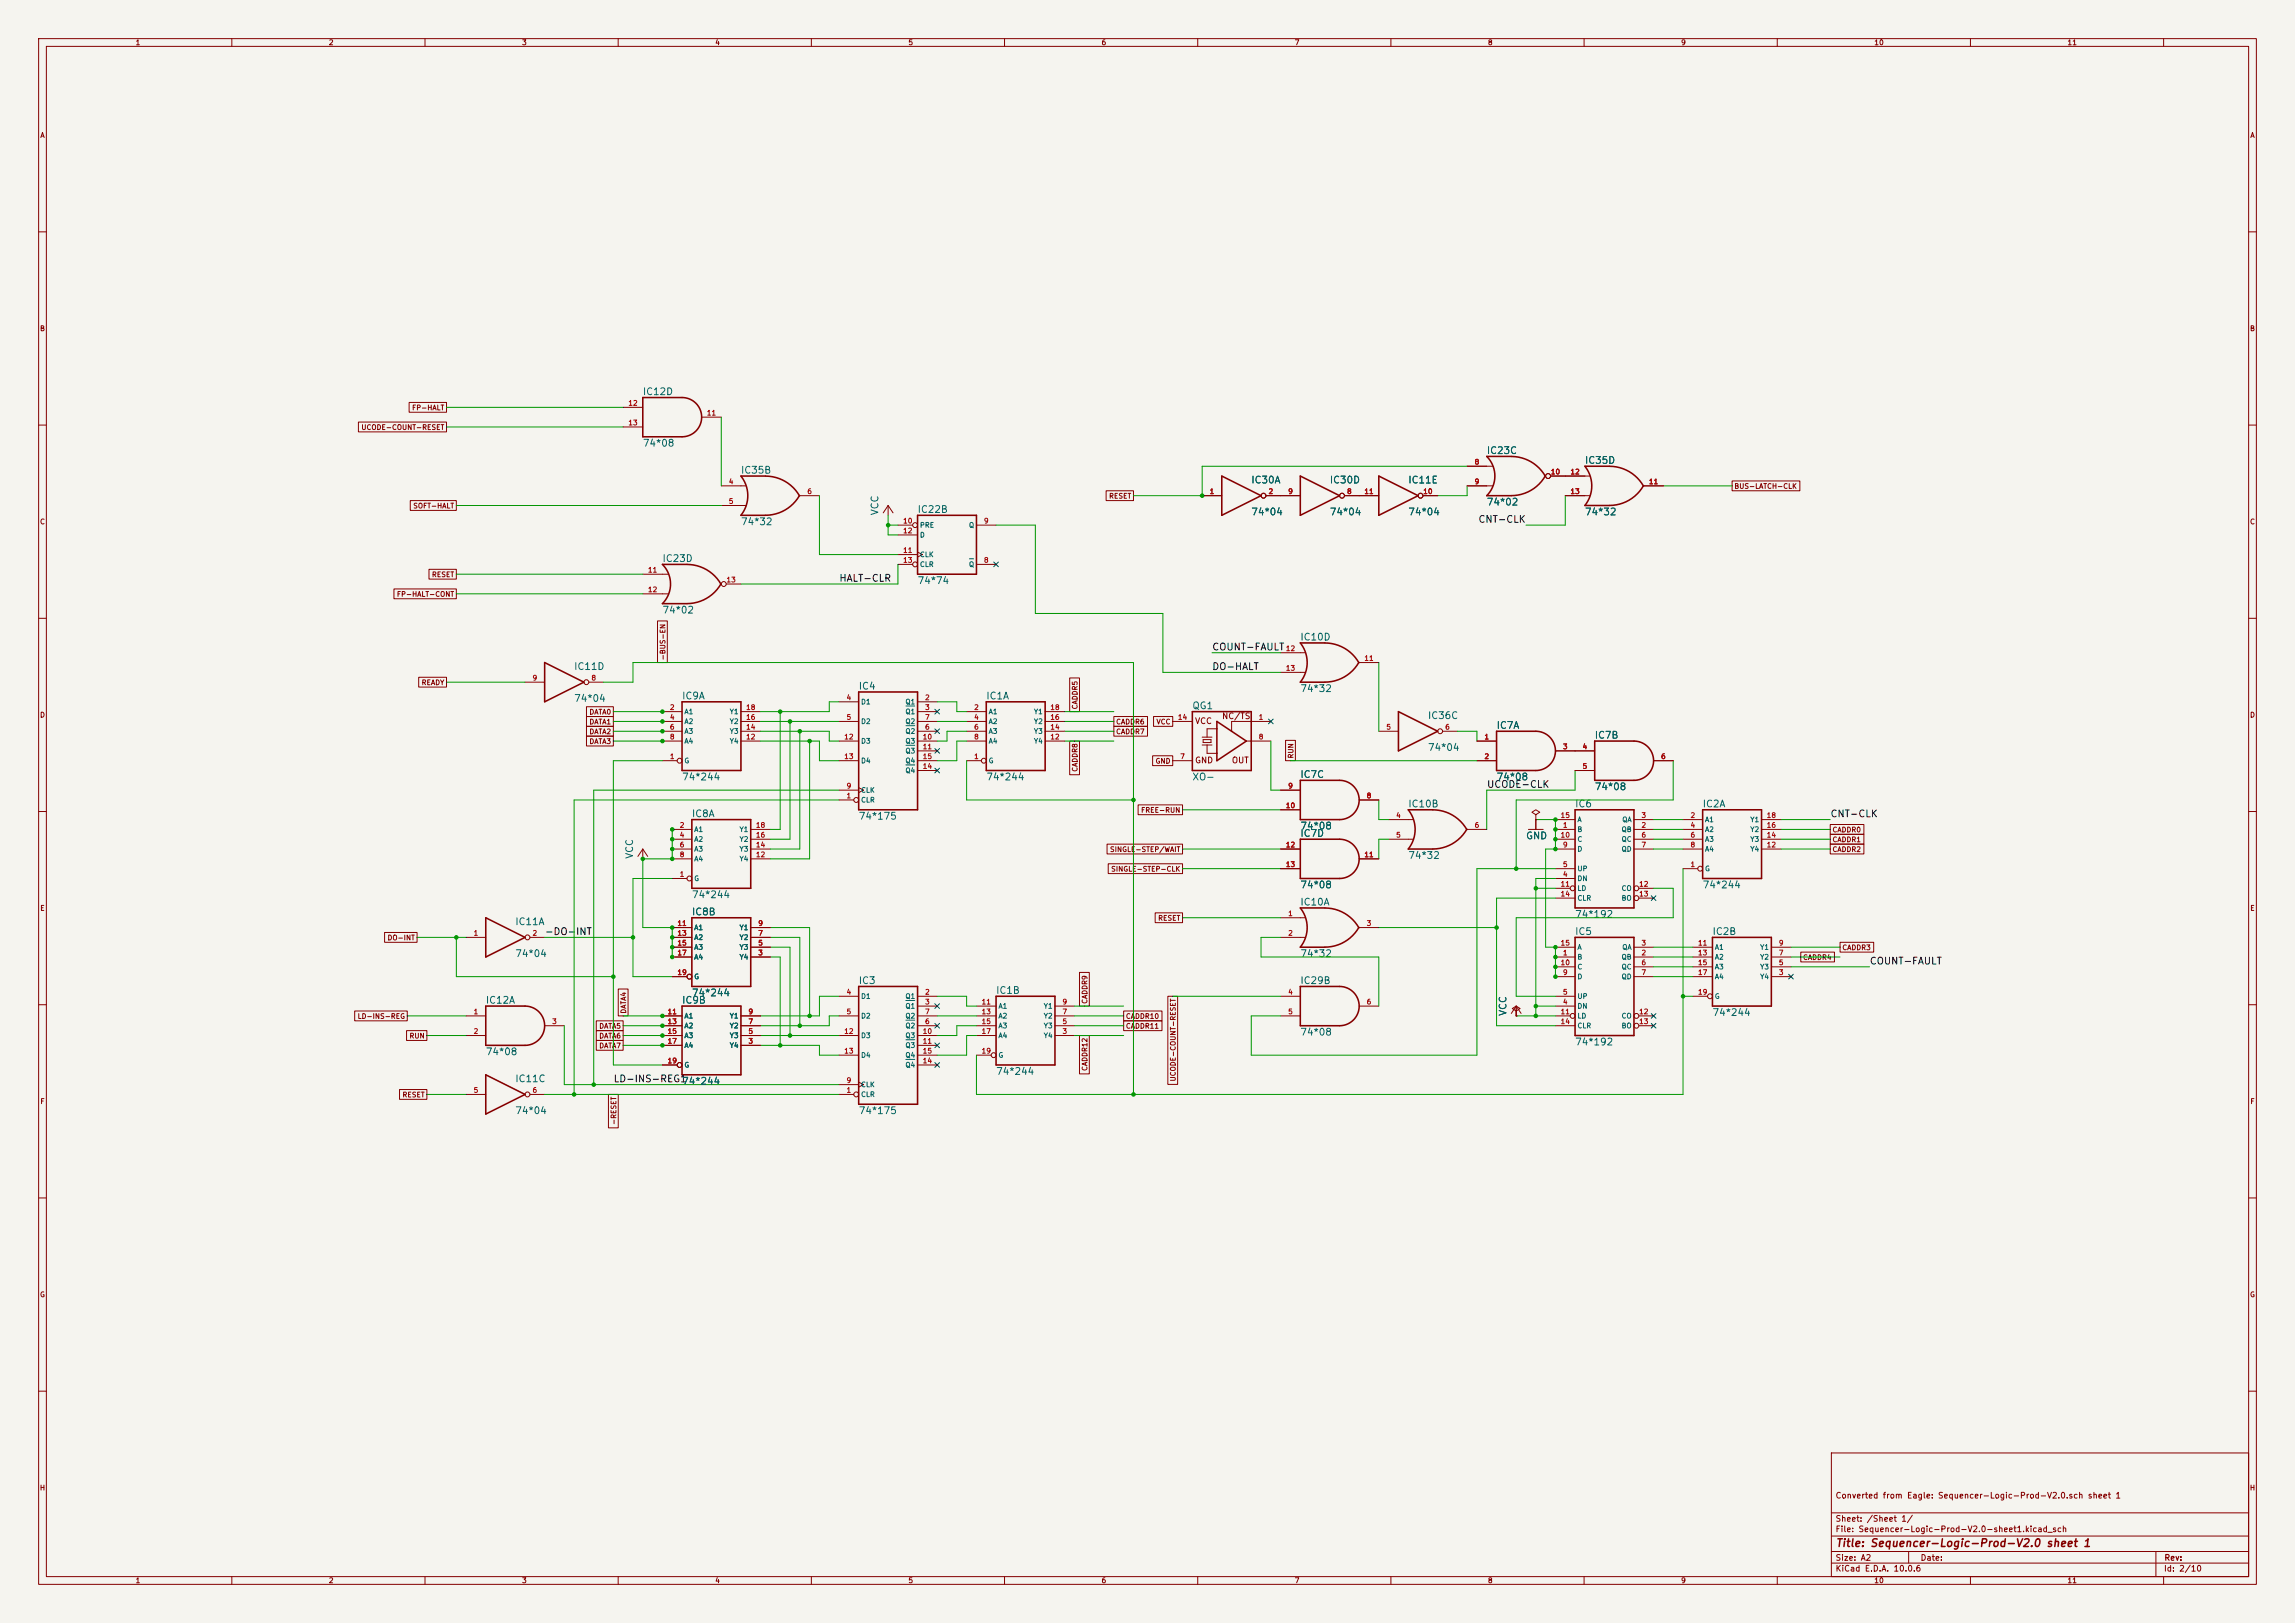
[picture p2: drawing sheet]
<svg xmlns="http://www.w3.org/2000/svg" width="594mm" height="420mm" viewBox="0 0 594 420" stroke-linecap="round" stroke-linejoin="round" font-family="sans-serif">
<defs><g id="words">
<text font-size="2" fill="#840000" x="475" y="400.8">Title: Sequencer-Logic-Prod-V2.0 sheet 1</text>
<g font-size="1.8" fill="#006464">
<text x="166.2" y="102.7">IC12D</text>
<text x="166.2" y="116">74*08</text>
<text x="384.7" y="117.9">IC23C</text>
<text x="191.6" y="123">IC35B</text>
<text x="323.7" y="125.5">IC30A</text>
<text x="344" y="125.5">IC30D</text>
<text x="364.3" y="125.5">IC11E</text>
<text x="410.1" y="120.5">IC35D</text>
<text x="384.7" y="131.2">74*02</text>
<text x="191.6" y="136.3">74*32</text>
<text x="227.8" y="133.5" transform="rotate(-90 227.8 133.5)">VCC</text>
<text x="237.3" y="133.2">IC22B</text>
<text x="323.7" y="133.8">74*04</text>
<text x="344" y="133.8">74*04</text>
<text x="364.3" y="133.8">74*04</text>
<text x="410.1" y="133.8">74*32</text>
<text x="171.3" y="145.9">IC23D</text>
<text x="237.3" y="151.6">74*74</text>
<text x="171.3" y="159.2">74*02</text>
<text x="336.4" y="166.2">IC10D</text>
<text x="148.4" y="173.8">IC11D</text>
<text x="222.1" y="178.9">IC4</text>
<text x="336.4" y="179.5">74*32</text>
<text x="148.4" y="182">74*04</text>
<text x="176.4" y="181.4">IC9A</text>
<text x="255.1" y="181.4">IC1A</text>
<text x="308.5" y="184">QG1</text>
<text x="369.4" y="186.5">IC36C</text>
<text x="387.2" y="189">IC7A</text>
<text x="412.6" y="191.6">IC7B</text>
<text x="369.4" y="194.7">74*04</text>
<text x="176.4" y="202.4">74*244</text>
<text x="255.1" y="202.4">74*244</text>
<text x="308.5" y="202.4">XO-</text>
<text x="336.4" y="201.7">IC7C</text>
<text x="387.2" y="202.4">74*08</text>
<text x="364.3" y="209.4">IC10B</text>
<text x="407.5" y="209.4">IC6</text>
<text x="412.6" y="204.9">74*08</text>
<text x="440.5" y="209.4">IC2A</text>
<text x="178.9" y="211.9">IC8A</text>
<text x="222.1" y="212.5">74*175</text>
<text x="336.4" y="215.1">74*08</text>
<text x="336.4" y="217">IC7D</text>
<text x="394.8" y="217.6">GND</text>
<text x="164.3" y="222.4" transform="rotate(-90 164.3 222.4)">VCC</text>
<text x="364.3" y="222.7">74*32</text>
<text x="178.9" y="232.8">74*244</text>
<text x="336.4" y="230.3">74*08</text>
<text x="440.5" y="230.3">74*244</text>
<text x="133.2" y="239.8">IC11A</text>
<text x="178.9" y="237.3">IC8B</text>
<text x="336.4" y="234.8">IC10A</text>
<text x="407.5" y="237.9">74*192</text>
<text x="407.5" y="242.4">IC5</text>
<text x="443.1" y="242.4">IC2B</text>
<text x="133.2" y="248.1">74*04</text>
<text x="336.4" y="248.1">74*32</text>
<text x="222.1" y="255.1">IC3</text>
<text x="257.7" y="257.6">IC1B</text>
<text x="336.4" y="255.1">IC29B</text>
<text x="125.6" y="260.2">IC12A</text>
<text x="176.4" y="260.2">IC9B</text>
<text x="178.9" y="258.2">74*244</text>
<text x="390.3" y="263" transform="rotate(-90 390.3 263)">VCC</text>
<text x="443.1" y="263.3">74*244</text>
<text x="336.4" y="268.4">74*08</text>
<text x="125.6" y="273.5">74*08</text>
<text x="407.5" y="270.9">74*192</text>
<text x="133.2" y="280.5">IC11C</text>
<text x="176.4" y="281.1">74*244</text>
<text x="257.7" y="278.6">74*244</text>
<text x="133.2" y="288.7">74*04</text>
<text x="222.1" y="288.7">74*175</text>
</g>
<g font-size="1.8" fill="#0f0f0f">
<text x="382.5" y="135.7">CNT-CLK</text>
<text x="217.1" y="151">HALT-CLR</text>
<text x="313.6" y="173.8">DO-HALT</text>
<text x="313.6" y="168.7">COUNT-FAULT</text>
<text x="384.7" y="204.3">UCODE-CLK</text>
<text x="473.6" y="211.9">CNT-CLK</text>
<text x="140.9" y="242.4">-DO-INT</text>
<text x="483.8" y="250">COUNT-FAULT</text>
<text x="158.7" y="280.5">LD-INS-REG1</text>
</g>
<g font-size="1.5" fill="#840000">
<text x="309.2" y="187.7">VCC</text>
<text x="316.2" y="186.5">NC/TS</text>
<text x="309.2" y="197.9">GND</text>
<text x="318.7" y="197.9">OUT</text>
<text x="475" y="388.1">Converted from Eagle: Sequencer-Logic-Prod-V2.0.sch sheet 1</text>
<text x="475" y="394.1">Sheet: /Sheet 1/</text>
<text x="475" y="396.8">File: Sequencer-Logic-Prod-V2.0-sheet1.kicad_sch</text>
<text x="475" y="407">KiCad E.D.A. 10.0.6</text>
<text x="475" y="404.2">Size: A2</text>
<text x="497" y="404.2">Date:</text>
<text x="560" y="407">Id: 2/10</text>
<text x="560.1" y="404.2">Rev:</text>
</g>
<g font-size="1.3" fill="#840000">
<text x="35" y="12">1</text>
<text x="85" y="12">2</text>
<text x="135" y="12">3</text>
<text x="185" y="12">4</text>
<text x="235" y="12">5</text>
<text x="285" y="12">6</text>
<text x="335" y="12">7</text>
<text x="385" y="12">8</text>
<text x="435" y="12">9</text>
<text x="485" y="12">10</text>
<text x="535" y="12">11</text>
<text x="10.3" y="36">A</text>
<text x="582.3" y="36">A</text>
<text x="10.2" y="86">B</text>
<text x="582.2" y="86">B</text>
<text x="106.5" y="106.5">FP-HALT</text>
<text x="93.4" y="111.5">UCODE-COUNT-RESET</text>
<text x="106.8" y="131.9">SOFT-HALT</text>
<text x="286.9" y="129.3">RESET</text>
<text x="448.8" y="126.8">BUS-LATCH-CLK</text>
<text x="10.2" y="136">C</text>
<text x="582.2" y="136">C</text>
<text x="111.7" y="149.6">RESET</text>
<text x="102.6" y="154.7">FP-HALT-CONT</text>
<text x="172.5" y="171" transform="rotate(-90 172.5 171)">-BUS-EN</text>
<text x="109" y="177.6">READY</text>
<text x="10.2" y="186">D</text>
<text x="152.4" y="185.2">DATA0</text>
<text x="279.2" y="183.7" transform="rotate(-90 279.2 183.7)">CADDR5</text>
<text x="582.2" y="186">D</text>
<text x="152.4" y="187.7">DATA1</text>
<text x="152.4" y="190.3">DATA2</text>
<text x="288.7" y="187.7">CADDR6</text>
<text x="288.7" y="190.3">CADDR7</text>
<text x="299.2" y="187.7">VCC</text>
<text x="152.4" y="192.8">DATA3</text>
<text x="299" y="197.9">GND</text>
<text x="335.1" y="196.4" transform="rotate(-90 335.1 196.4)">RUN</text>
<text x="279.2" y="199.9" transform="rotate(-90 279.2 199.9)">CADDR8</text>
<text x="295.2" y="210.6">FREE-RUN</text>
<text x="474.2" y="215.7">CADDR0</text>
<text x="287.2" y="220.8">SINGLE-STEP/WAIT</text>
<text x="474.2" y="220.8">CADDR2</text>
<text x="474.2" y="218.2">CADDR1</text>
<text x="287.5" y="225.8">SINGLE-STEP-CLK</text>
<text x="10.3" y="236">E</text>
<text x="299.6" y="238.5">RESET</text>
<text x="582.3" y="236">E</text>
<text x="100.2" y="243.6">DO-INT</text>
<text x="466.5" y="248.7">CADDR4</text>
<text x="476.7" y="246.2">CADDR3</text>
<text x="92.4" y="263.9">LD-INS-REG</text>
<text x="162.3" y="262.4" transform="rotate(-90 162.3 262.4)">DATA4</text>
<text x="281.7" y="259.9" transform="rotate(-90 281.7 259.9)">CADDR9</text>
<text x="291.3" y="263.9">CADDR10</text>
<text x="105.9" y="269">RUN</text>
<text x="155" y="266.5">DATA5</text>
<text x="155" y="269">DATA6</text>
<text x="291.3" y="266.5">CADDR11</text>
<text x="155" y="271.6">DATA7</text>
<text x="281.7" y="277.3" transform="rotate(-90 281.7 277.3)">CADDR12</text>
<text x="304.6" y="280" transform="rotate(-90 304.6 280)">UCODE-COUNT-RESET</text>
<text x="10.3" y="286">F</text>
<text x="104" y="284.3">RESET</text>
<text x="582.3" y="286">F</text>
<text x="159.8" y="291.2" transform="rotate(-90 159.8 291.2)">-RESET</text>
<text x="10.2" y="336">G</text>
<text x="582.2" y="336">G</text>
<text x="10.2" y="386">H</text>
<text x="582.2" y="386">H</text>
<text x="35" y="410">1</text>
<text x="85" y="410">2</text>
<text x="135" y="410">3</text>
<text x="185" y="410">4</text>
<text x="235" y="410">5</text>
<text x="285" y="410">6</text>
<text x="335" y="410">7</text>
<text x="385" y="410">8</text>
<text x="435" y="410">9</text>
<text x="485" y="410">10</text>
<text x="535" y="410">11</text>
</g>
<g font-size="1.3" fill="#a90000">
<text x="162.5" y="105.3">12</text>
<text x="182.8" y="107.8">11</text>
<text x="162.5" y="110.4">13</text>
<text x="188.5" y="125.6">4</text>
<text x="381.5" y="120.5">8</text>
<text x="381.5" y="125.6">9</text>
<text x="401.3" y="123.1">10</text>
<text x="406.3" y="123.1">12</text>
<text x="426.7" y="125.6">11</text>
<text x="188.5" y="130.7">5</text>
<text x="208.8" y="128.1">6</text>
<text x="313" y="128.1">1</text>
<text x="328.2" y="128.1">2</text>
<text x="333.3" y="128.1">9</text>
<text x="348.5" y="128.1">8</text>
<text x="353" y="128.1">11</text>
<text x="368.2" y="128.1">10</text>
<text x="406.3" y="128.1">13</text>
<text x="233.6" y="135.8">10</text>
<text x="254.5" y="135.8">9</text>
<text x="233.6" y="143.4">11</text>
<text x="233.6" y="138.3">12</text>
<text x="167.6" y="148.5">11</text>
<text x="233.6" y="145.9">13</text>
<text x="254.5" y="145.9">8</text>
<text x="167.6" y="153.5">12</text>
<text x="187.9" y="151">13</text>
<text x="332.7" y="168.8">12</text>
<text x="332.7" y="173.9">13</text>
<text x="353" y="171.3">11</text>
<text x="137.7" y="176.4">9</text>
<text x="152.9" y="176.4">8</text>
<text x="173.3" y="184">2</text>
<text x="193" y="184">18</text>
<text x="219" y="181.5">4</text>
<text x="239.3" y="181.5">2</text>
<text x="239.3" y="184">3</text>
<text x="252" y="184">2</text>
<text x="271.7" y="184">18</text>
<text x="173.3" y="186.6">4</text>
<text x="173.3" y="189.1">6</text>
<text x="173.3" y="191.6">8</text>
<text x="193" y="191.6">12</text>
<text x="193" y="189.1">14</text>
<text x="193" y="186.6">16</text>
<text x="218.4" y="191.6">12</text>
<text x="219" y="186.6">5</text>
<text x="238.7" y="191.6">10</text>
<text x="239.3" y="189.1">6</text>
<text x="239.3" y="186.6">7</text>
<text x="252" y="186.6">4</text>
<text x="252" y="189.1">6</text>
<text x="252" y="191.6">8</text>
<text x="271.7" y="191.6">12</text>
<text x="271.7" y="189.1">14</text>
<text x="271.7" y="186.6">16</text>
<text x="304.7" y="186.6">14</text>
<text x="325.7" y="186.6">1</text>
<text x="325.7" y="191.6">8</text>
<text x="358.7" y="189.1">5</text>
<text x="373.9" y="189.1">6</text>
<text x="384.1" y="191.6">1</text>
<text x="173.3" y="196.7">1</text>
<text x="218.4" y="196.7">13</text>
<text x="238.7" y="194.2">11</text>
<text x="238.7" y="196.7">15</text>
<text x="252" y="196.7">1</text>
<text x="305.3" y="196.7">7</text>
<text x="384.1" y="196.7">2</text>
<text x="404.4" y="194.2">3</text>
<text x="409.5" y="194.2">4</text>
<text x="429.8" y="196.7">6</text>
<text x="238.7" y="199.3">14</text>
<text x="409.5" y="199.3">5</text>
<text x="219" y="206.9">1</text>
<text x="219" y="204.3">9</text>
<text x="332.7" y="209.4">10</text>
<text x="333.3" y="204.3">9</text>
<text x="353.6" y="206.9">8</text>
<text x="175.8" y="214.5">2</text>
<text x="195.5" y="214.5">18</text>
<text x="361.2" y="212">4</text>
<text x="381.5" y="214.5">6</text>
<text x="403.8" y="212">15</text>
<text x="404.4" y="214.5">1</text>
<text x="424.7" y="214.5">2</text>
<text x="424.7" y="212">3</text>
<text x="437.4" y="212">2</text>
<text x="437.4" y="214.5">4</text>
<text x="457.1" y="214.5">16</text>
<text x="457.1" y="212">18</text>
<text x="175.8" y="217">4</text>
<text x="175.8" y="219.6">6</text>
<text x="195.5" y="219.6">14</text>
<text x="195.5" y="217">16</text>
<text x="332.7" y="219.6">12</text>
<text x="361.2" y="217">5</text>
<text x="403.8" y="217">10</text>
<text x="404.4" y="219.6">9</text>
<text x="424.7" y="217">6</text>
<text x="424.7" y="219.6">7</text>
<text x="437.4" y="217">6</text>
<text x="437.4" y="219.6">8</text>
<text x="457.1" y="219.6">12</text>
<text x="457.1" y="217">14</text>
<text x="175.8" y="227.2">1</text>
<text x="175.8" y="222.1">8</text>
<text x="195.5" y="222.1">12</text>
<text x="332.7" y="224.7">13</text>
<text x="353" y="222.1">11</text>
<text x="404.4" y="227.2">4</text>
<text x="404.4" y="224.7">5</text>
<text x="437.4" y="224.7">1</text>
<text x="403.8" y="229.7">11</text>
<text x="403.8" y="232.3">14</text>
<text x="424.1" y="229.7">12</text>
<text x="424.1" y="232.3">13</text>
<text x="175.2" y="239.9">11</text>
<text x="196.1" y="239.9">9</text>
<text x="333.3" y="237.4">1</text>
<text x="353.6" y="239.9">3</text>
<text x="122.5" y="242.4">1</text>
<text x="137.7" y="242.4">2</text>
<text x="175.2" y="242.4">13</text>
<text x="175.2" y="245">15</text>
<text x="196.1" y="245">5</text>
<text x="196.1" y="242.4">7</text>
<text x="333.3" y="242.4">2</text>
<text x="403.8" y="245">15</text>
<text x="424.7" y="245">3</text>
<text x="439.4" y="245">11</text>
<text x="460.3" y="245">9</text>
<text x="175.2" y="247.5">17</text>
<text x="196.1" y="247.5">3</text>
<text x="403.8" y="250.1">10</text>
<text x="404.4" y="247.5">1</text>
<text x="424.7" y="247.5">2</text>
<text x="424.7" y="250.1">6</text>
<text x="439.4" y="247.5">13</text>
<text x="439.4" y="250.1">15</text>
<text x="460.3" y="250.1">5</text>
<text x="460.3" y="247.5">7</text>
<text x="175.2" y="252.6">19</text>
<text x="219" y="257.7">4</text>
<text x="239.3" y="257.7">2</text>
<text x="333.3" y="257.7">4</text>
<text x="404.4" y="257.7">5</text>
<text x="404.4" y="252.6">9</text>
<text x="424.7" y="252.6">7</text>
<text x="439.4" y="252.6">17</text>
<text x="439.4" y="257.7">19</text>
<text x="460.3" y="252.6">3</text>
<text x="122.5" y="262.8">1</text>
<text x="172.7" y="262.8">11</text>
<text x="193.6" y="262.8">9</text>
<text x="219" y="262.8">5</text>
<text x="239.3" y="260.2">3</text>
<text x="239.3" y="262.8">7</text>
<text x="253.9" y="260.2">11</text>
<text x="253.9" y="262.8">13</text>
<text x="274.9" y="262.8">7</text>
<text x="274.9" y="260.2">9</text>
<text x="333.3" y="262.8">5</text>
<text x="353.6" y="260.2">6</text>
<text x="403.8" y="262.8">11</text>
<text x="404.4" y="260.2">4</text>
<text x="424.1" y="262.8">12</text>
<text x="122.5" y="267.8">2</text>
<text x="142.8" y="265.3">3</text>
<text x="172.7" y="265.3">13</text>
<text x="172.7" y="267.8">15</text>
<text x="193.6" y="267.8">5</text>
<text x="193.6" y="265.3">7</text>
<text x="218.4" y="267.8">12</text>
<text x="238.7" y="267.8">10</text>
<text x="239.3" y="265.3">6</text>
<text x="253.9" y="265.3">15</text>
<text x="253.9" y="267.8">17</text>
<text x="274.9" y="267.8">3</text>
<text x="274.9" y="265.3">5</text>
<text x="403.8" y="265.3">14</text>
<text x="424.1" y="265.3">13</text>
<text x="172.7" y="270.4">17</text>
<text x="172.7" y="275.5">19</text>
<text x="193.6" y="270.4">3</text>
<text x="218.4" y="272.9">13</text>
<text x="238.7" y="270.4">11</text>
<text x="238.7" y="275.5">14</text>
<text x="238.7" y="272.9">15</text>
<text x="253.9" y="272.9">19</text>
<text x="219" y="280.5">9</text>
<text x="122.5" y="283.1">5</text>
<text x="137.7" y="283.1">6</text>
<text x="219" y="283.1">1</text>
</g>
<g font-size="1.3" fill="#006464">
<text x="238" y="136.9">PRE</text>
<text x="250.7" y="136.9">Q</text>
<text x="238" y="139.4">D</text>
<text x="238" y="144.5">CLK</text>
<text x="238" y="147">CLR</text>
<text x="250.7" y="147">Q</text>
<text x="177" y="185.1">A1</text>
<text x="188.7" y="185.1">Y1</text>
<text x="222.7" y="182.6">D1</text>
<text x="234.2" y="182.6">Q1</text>
<text x="234.2" y="185.1">Q1</text>
<text x="255.8" y="185.1">A1</text>
<text x="267.5" y="185.1">Y1</text>
<text x="177" y="187.7">A2</text>
<text x="177" y="190.2">A3</text>
<text x="188.7" y="190.2">Y3</text>
<text x="188.7" y="187.7">Y2</text>
<text x="222.7" y="187.7">D2</text>
<text x="234.2" y="190.2">Q2</text>
<text x="234.2" y="187.7">Q2</text>
<text x="255.8" y="187.7">A2</text>
<text x="255.8" y="190.2">A3</text>
<text x="267.5" y="190.2">Y3</text>
<text x="267.5" y="187.7">Y2</text>
<text x="177" y="197.8">G</text>
<text x="177" y="192.7">A4</text>
<text x="188.7" y="192.7">Y4</text>
<text x="222.7" y="192.7">D3</text>
<text x="222.7" y="197.8">D4</text>
<text x="234.2" y="192.7">Q3</text>
<text x="234.2" y="195.3">Q3</text>
<text x="234.2" y="197.8">Q4</text>
<text x="255.8" y="197.8">G</text>
<text x="255.8" y="192.7">A4</text>
<text x="267.5" y="192.7">Y4</text>
<text x="234.2" y="200.4">Q4</text>
<text x="222.7" y="208">CLR</text>
<text x="222.7" y="205.4">CLK</text>
<text x="179.6" y="215.6">A1</text>
<text x="191.3" y="215.6">Y1</text>
<text x="408.2" y="215.6">B</text>
<text x="408.2" y="213.1">A</text>
<text x="419.6" y="215.6">QB</text>
<text x="419.8" y="213.1">QA</text>
<text x="441.2" y="213.1">A1</text>
<text x="441.2" y="215.6">A2</text>
<text x="452.9" y="215.6">Y2</text>
<text x="452.9" y="213.1">Y1</text>
<text x="179.6" y="218.1">A2</text>
<text x="179.6" y="220.7">A3</text>
<text x="191.3" y="220.7">Y3</text>
<text x="191.3" y="218.1">Y2</text>
<text x="408.2" y="220.7">D</text>
<text x="408.2" y="218.1">C</text>
<text x="419.6" y="218.1">QC</text>
<text x="419.6" y="220.7">QD</text>
<text x="441.2" y="218.1">A3</text>
<text x="441.2" y="220.7">A4</text>
<text x="452.9" y="220.7">Y4</text>
<text x="452.9" y="218.1">Y3</text>
<text x="179.6" y="223.2">A4</text>
<text x="191.3" y="223.2">Y4</text>
<text x="408.2" y="225.8">UP</text>
<text x="441.2" y="225.8">G</text>
<text x="179.6" y="228.3">G</text>
<text x="408.2" y="228.3">DN</text>
<text x="408.2" y="230.8">LD</text>
<text x="408.2" y="233.4">CLR</text>
<text x="419.6" y="230.8">CO</text>
<text x="419.6" y="233.4">BO</text>
<text x="179.6" y="241">A1</text>
<text x="179.6" y="243.5">A2</text>
<text x="191.3" y="243.5">Y2</text>
<text x="191.3" y="241">Y1</text>
<text x="179.6" y="246.1">A3</text>
<text x="179.6" y="248.6">A4</text>
<text x="191.3" y="248.6">Y4</text>
<text x="191.3" y="246.1">Y3</text>
<text x="408.2" y="248.6">B</text>
<text x="408.2" y="251.2">C</text>
<text x="408.2" y="246.1">A</text>
<text x="419.6" y="248.6">QB</text>
<text x="419.6" y="251.2">QC</text>
<text x="419.8" y="246.1">QA</text>
<text x="443.7" y="246.1">A1</text>
<text x="443.7" y="248.6">A2</text>
<text x="443.7" y="251.2">A3</text>
<text x="455.4" y="251.2">Y3</text>
<text x="455.4" y="248.6">Y2</text>
<text x="455.4" y="246.1">Y1</text>
<text x="179.6" y="253.7">G</text>
<text x="408.2" y="253.7">D</text>
<text x="419.6" y="253.7">QD</text>
<text x="443.7" y="253.7">A4</text>
<text x="455.4" y="253.7">Y4</text>
<text x="177" y="263.9">A1</text>
<text x="188.7" y="263.9">Y1</text>
<text x="222.7" y="258.8">D1</text>
<text x="222.7" y="263.9">D2</text>
<text x="234.2" y="258.8">Q1</text>
<text x="234.2" y="261.3">Q1</text>
<text x="234.2" y="263.9">Q2</text>
<text x="258.3" y="261.3">A1</text>
<text x="258.3" y="263.9">A2</text>
<text x="270" y="263.9">Y2</text>
<text x="270" y="261.3">Y1</text>
<text x="408.2" y="261.3">DN</text>
<text x="408.2" y="258.8">UP</text>
<text x="408.2" y="263.9">LD</text>
<text x="419.6" y="263.9">CO</text>
<text x="443.7" y="258.8">G</text>
<text x="177" y="266.4">A2</text>
<text x="177" y="268.9">A3</text>
<text x="188.7" y="268.9">Y3</text>
<text x="188.7" y="266.4">Y2</text>
<text x="222.7" y="268.9">D3</text>
<text x="234.2" y="266.4">Q2</text>
<text x="234.2" y="268.9">Q3</text>
<text x="258.3" y="266.4">A3</text>
<text x="258.3" y="268.9">A4</text>
<text x="270" y="268.9">Y4</text>
<text x="270" y="266.4">Y3</text>
<text x="408.2" y="266.4">CLR</text>
<text x="419.6" y="266.4">BO</text>
<text x="177" y="271.5">A4</text>
<text x="188.7" y="271.5">Y4</text>
<text x="222.7" y="274">D4</text>
<text x="234.2" y="271.5">Q3</text>
<text x="234.2" y="274">Q4</text>
<text x="258.3" y="274">G</text>
<text x="177" y="276.6">G</text>
<text x="222.7" y="281.6">CLK</text>
<text x="234.2" y="276.6">Q4</text>
<text x="222.7" y="284.2">CLR</text>
</g>
</g></defs>
<path d="M0 0h594v420h-594z" fill="#f5f4ef" stroke="#f5f4ef" stroke-width=".26"/>
<g fill="none" stroke="#840000" stroke-width=".26">
<path d="M10 10h574v400h-574zM12 12h570v396h-570zM60 10v2M110 10v2M160 10v2M210 10v2M260 10v2M310 10v2M360 10v2M410 10v2M460 10v2M510 10v2"/>
<path d="M560 10v2M10 60h2M582 60h2M10 110h2M92.8 109.2h22.8v2.6h-22.8zM105.9 104.1h9.7v2.6h-9.7zM161.3 105.4h5.1M161.3 110.5h5.1M181.6 108h5.1M582 110h2M106.2 129.5h11.9v2.6h-11.9zM186.7 125.7h6.3"/>
<path d="M186.7 130.8h6.3M207 128.3h5.1M229.9 130.8l-1.3 1.9M229.9 130.8l1.2 1.9M229.9 130.8v2.6M232.4 135.9h3.8M232.4 138.4h5.1M252.7 135.9h5.1M286.3 127h7.1v2.5h-7.1zM311.1 128.3h5.1M327.7 128.3h8.8M348 128.3h8.9"/>
<path d="M368.3 128.3h3.8M379.7 125.7h6.6M379.7 120.7h6.6M401.3 123.2h10.2M405.1 128.3h6.4M425.4 125.7h5.1M448.3 124.5h17.6v2.5h-17.6zM102 152.4h16.1v2.5h-16.1zM111 147.3h7.1v2.6h-7.1zM166.4 148.6h6.6M166.4 153.7h6.6M188 151.1h3.8"/>
<path d="M232.4 146.1h3.8M232.4 143.5h5.1M237.5 142.9l1.3 .6-1.3 .6M252.7 146.1h5.1M10 160h2M108.4 175.3h7.2v2.5h-7.2zM135.9 176.5h5.1M152.4 176.5h3.8M170.2 160.7h2.5v10.8h-2.5zM276.9 175.4h2.5v8.8h-2.5zM331.5 168.9h6.3M331.5 174h6.3"/>
<path d="M351.8 171.5h5.1M582 160h2M151.8 182.9h6.9v2.5h-6.9zM151.8 185.4h6.9v2.6h-6.9zM151.8 188h6.9v2.5h-6.9zM151.8 190.5h6.9v2.5h-6.9zM171.4 189.2h5.1M171.4 196.9h3.9M171.4 184.2h5.1M171.4 186.7h5.1M171.4 191.8h5.1M191.8 189.2h5"/>
<path d="M191.8 184.2h5M191.8 186.7h5M191.8 191.8h5M217.2 196.9h5M217.2 186.7h5M217.2 191.8h5M217.2 181.6h5M237.5 189.2h5.1M237.5 196.9h5.1M237.5 184.2h5.1M237.5 186.7h5.1M237.5 191.8h5.1"/>
<path d="M237.5 181.6h5.1M237.5 194.3h5.1M237.5 199.4h5.1M250.2 189.2h5.1M250.2 196.9h3.8M250.2 184.2h5.1M250.2 186.7h5.1M250.2 191.8h5.1M270.5 189.2h5.1M270.5 184.2h5.1M270.5 186.7h5.1M270.5 191.8h5.1"/>
<path d="M276.9 191.8h2.5v8.7h-2.5zM288.3 185.4h8.7v2.6h-8.7zM288.3 188h8.7v2.5h-8.7zM298.3 195.6h5.2v2.5h-5.2zM298.6 185.4h4.9v2.6h-4.9zM303.5 196.9h5.1M303.5 186.7h5.1M311.1 190.8h2.6M311.1 192.8h2.6M311.4 191.4h2v.8h-2zM312.4 192.8v2.1h2.6M315 188.6h-2.6v2.2"/>
<path d="M322.6 191.8h6.3M328.9 186.7h-10.1v2.5M332.7 191.6h2.6v5.3h-2.6zM356.9 189.2h5M373.4 189.2h3.8M382.3 196.9h5M382.3 191.8h5M402.6 194.3h10.1M407.7 199.4h5M428 196.9h5.1M10 210h2M166.4 219.7l-1.3 1.9"/>
<path d="M166.4 219.7l1.2 1.9M166.4 219.7v2.6M174 214.6h5.1M174 217.2h5.1M174 219.7h5.1M194.3 214.6h5.1M194.3 217.2h5.1M194.3 219.7h5.1M217.2 207h3.8M217.2 204.5h5M222.2 203.8l1.3 .7-1.3 .6M286.5 218.4h19.6v2.6h-19.6z"/>
<path d="M294.6 208.3h11.5v2.5h-11.5zM331.5 219.7h5M331.5 204.5h5M331.5 209.6h5M351.8 207h5.1M359.4 217.2h6.4M359.4 212.1h6.4M379.7 214.6h5.1M395.6 214.6h3.8M397.5 210.8l1-.6-1-.6-1 .6 1 .6v1.3M397.5 212.1h.1M397.5 212.1v2.5"/>
<path d="M402.6 214.6h5.1M402.6 217.2h5.1M402.6 219.7h5.1M402.6 212.1h5.1M422.9 214.6h5.1M422.9 217.2h5.1M422.9 219.7h5.1M422.9 212.1h5.1M435.6 214.6h5.1M435.6 217.2h5.1M435.6 219.7h5.1M435.6 212.1h5.1"/>
<path d="M455.9 214.6h5.1M455.9 217.2h5.1M455.9 219.7h5.1M455.9 212.1h5.1M473.7 218.4h8.7v2.6h-8.7zM473.7 215.9h8.7v2.5h-8.7zM473.7 213.4h8.7v2.5h-8.7zM582 210h2M174 227.3h3.8M174 222.3h5.1M194.3 222.3h5.1M286.8 223.5h19.3v2.6h-19.3z"/>
<path d="M299 236.2h7.1v2.6h-7.1zM331.5 224.8h5M331.5 237.5h6.3M351.8 222.3h5.1M402.6 227.3h5.1M402.6 224.8h5.1M402.6 229.9h3.8M402.6 232.4h5.1M424.2 229.9h3.8M424.2 232.4h3.8M435.6 224.8h3.8M99.5 241.3h8.4v2.5h-8.4z"/>
<path d="M120.6 242.6h5.1M137.2 242.6h3.8M160 255.9h2.6v7h-2.6zM174 247.7h5.1M174 245.1h5.1M174 252.7h3.8M174 242.6h5.1M174 240h5.1M194.3 247.7h5.1M194.3 245.1h5.1M194.3 242.6h5.1M194.3 240h5.1"/>
<path d="M217.2 257.8h5M237.5 257.8h5.1M279.4 251.6h2.5v8.8h-2.5zM302.3 257.8h2.5v22.8h-2.5zM331.5 257.8h5M331.5 242.6h6.3M351.8 240h5.1M402.6 247.7h5.1M402.6 245.1h5.1M402.6 257.8h5.1M402.6 250.2h5.1M402.6 252.7h5.1"/>
<path d="M422.9 247.7h5.1M422.9 245.1h5.1M422.9 250.2h5.1M422.9 252.7h5.1M438.1 247.7h5.1M438.1 245.1h5.1M438.1 257.8h3.9M438.1 250.2h5.1M438.1 252.7h5.1M458.5 247.7h5M458.5 245.1h5M458.5 250.2h5"/>
<path d="M458.5 252.7h5M466.1 246.4h8.7v2.5h-8.7zM476.2 243.8h8.8v2.6h-8.8zM10 260h2M91.8 261.6h13.6v2.6h-13.6zM105.2 266.7h5.3v2.5h-5.3zM120.6 268h5.1M120.6 262.9h5.1M141 265.4h5M154.3 264.2h7v2.5h-7zM154.3 269.2h7v2.6h-7zM154.3 266.7h7v2.5h-7z"/>
<path d="M171.4 270.5h5.1M171.4 268h5.1M171.4 265.4h5.1M171.4 262.9h5.1M171.4 275.6h3.9M191.8 270.5h5M191.8 268h5M191.8 265.4h5M191.8 262.9h5M217.2 268h5M217.2 262.9h5M217.2 273.1h5"/>
<path d="M237.5 270.5h5.1M237.5 268h5.1M237.5 265.4h5.1M237.5 262.9h5.1M237.5 275.6h5.1M237.5 260.4h5.1M237.5 273.1h5.1M252.7 268h5.1M252.7 265.4h5.1M252.7 262.9h5.1M252.7 260.4h5.1M252.7 273.1h3.8"/>
<path d="M273 268h5.1M273 265.4h5.1M273 262.9h5.1M273 260.4h5.1M279.4 268h2.5v9.9h-2.5zM290.8 261.6h10v2.6h-10zM290.8 264.2h10v2.5h-10zM331.5 262.9h5M351.8 260.4h5.1M392.4 261.6l1-.6-1-.6-1 .6 1 .6v1.3M392.4 262.9h.1M392.4 260.4l-1.2 1.9"/>
<path d="M392.4 260.4l1.3 1.9M392.4 260.4v2.5M402.6 265.4h5.1M402.6 262.9h3.8M402.6 260.4h5.1M424.2 265.4h3.8M424.2 262.9h3.8M582 260h2M103.4 281.9h7.1v2.6h-7.1zM120.6 283.2h5.1M137.2 283.2h3.8M157.5 283.2h2.5v8.7h-2.5z"/>
<path d="M217.2 283.2h3.8M217.2 280.7h5M222.2 280l1.3 .7-1.3 .6M10 310h2M582 310h2M10 360h2M474 376h108v32h-108zM582 360h2M474 397.5h108M474 391.5h108M60 408v2M110 408v2"/>
<path d="M160 408v2M210 408v2M260 408v2M310 408v2M360 408v2M410 408v2M460 408v2M474 404.5h108M474 401.5h108M494 401.5v3M510 408v2M558 401.5v6.5"/>
<path d="M560 408v2"/>
<circle cx="236.9" cy="135.9" r=".63"/>
<circle cx="327" cy="128.3" r=".63"/>
<circle cx="347.3" cy="128.3" r=".63"/>
<circle cx="367.7" cy="128.3" r=".63"/>
<circle cx="400.7" cy="123.2" r=".63"/>
<circle cx="187.3" cy="151.1" r=".63"/>
<circle cx="236.9" cy="146" r=".63"/>
<circle cx="151.8" cy="176.5" r=".63"/>
<circle cx="175.9" cy="196.8" r=".63"/>
<circle cx="254.6" cy="196.8" r=".63"/>
<circle cx="372.7" cy="189.2" r=".63"/>
<circle cx="221.6" cy="207" r=".63"/>
<circle cx="178.4" cy="227.3" r=".63"/>
<circle cx="407" cy="229.9" r=".63"/>
<circle cx="423.5" cy="229.9" r=".63"/>
<circle cx="423.5" cy="232.4" r=".63"/>
<circle cx="440.1" cy="224.8" r=".63"/>
<circle cx="136.5" cy="242.6" r=".63"/>
<circle cx="178.4" cy="252.7" r=".63"/>
<circle cx="442.6" cy="257.8" r=".63"/>
<circle cx="175.9" cy="275.6" r=".63"/>
<circle cx="257.2" cy="273" r=".63"/>
<circle cx="407" cy="262.9" r=".63"/>
<circle cx="423.5" cy="262.9" r=".63"/>
<circle cx="423.5" cy="265.4" r=".63"/>
<circle cx="136.5" cy="283.2" r=".63"/>
<circle cx="221.6" cy="283.2" r=".63"/>
</g>
<g fill="none" stroke="#840000" stroke-width=".41">
<path d="M166.4 102.9h10.1a5.1 5.1 0 0 1 5.1 5.1 5.1 5.1 0 0 1-5.1 5h-10.1zM391.2 118.1h-6.4a7.2 7.2 0 0 1 0 10.2h6.4M391.2 118.1a10.1 10.1 0 0 1 8.8 5.1M206.9 128.2a10.2 10.2 0 0 1-8.8 5.2h-6.3a8.1 8.1 0 0 0 0-10.2h6.3a10.2 10.2 0 0 1 8.8 5.1M237.5 133.4h15.2v15.2h-15.2zM316.2 123.2l10.2 5.1-10.2 5.1zM336.5 123.2l10.2 5.1-10.2 5.1zM356.9 123.2l10.1 5.1-10.1 5.1zM400 123.1a10.1 10.1 0 0 1-8.8 5.2M425.4 125.8a10.2 10.2 0 0 0-8.8-5.1h-6.4a8.1 8.1 0 0 1 0 10.1h6.4M425.4 125.7a10.1 10.1 0 0 1-8.8 5.1M186.6 151.1a10.2 10.2 0 0 1-8.8 5.1h-6.4a7.2 7.2 0 0 0 0-10.1h6.4a10.2 10.2 0 0 1 8.8 5.1"/>
<path d="M141 171.5l10.1 5-10.1 5.1zM222.2 179.1h15.3v30.5h-15.3zM342.9 166.4h-6.4a8.1 8.1 0 0 1 0 10.1h6.4M342.9 166.4a10.1 10.1 0 0 1 8.8 5.1M351.7 171.4a10.1 10.1 0 0 1-8.8 5.1M176.5 181.6h15.3v17.8h-15.3zM255.3 181.6h15.2v17.8h-15.2zM308.6 184.2h15.2v15.2h-15.2zM315 186.7l7.6 5.1-7.6 5.1zM361.9 184.2l10.2 5-10.2 5.1zM387.3 189.2h10.2a5.1 5.1 0 0 1 5.1 5.1 5.1 5.1 0 0 1-5.1 5.1h-10.2zM412.7 191.8h10.2a5.1 5.1 0 0 1 5.1 5.1 5.1 5.1 0 0 1-5.1 5h-10.2z"/>
<path d="M179.1 212.1h15.2v17.8h-15.2zM336.5 217.2h10.2a5.1 5.1 0 0 1 5.1 5.1 5.1 5.1 0 0 1-5.1 5h-10.2zM336.5 201.9h10.2a5.1 5.1 0 0 1 5.1 5.1 5.1 5.1 0 0 1-5.1 5.1h-10.2zM370.8 209.6h-6.3a8.1 8.1 0 0 1 0 10.1h6.3M370.9 209.6a10.1 10.1 0 0 1 8.8 5.1M379.7 214.6a10.1 10.1 0 0 1-8.8 5.1M407.7 209.6h15.2v25.4h-15.2zM440.7 209.6h15.2v17.7h-15.2zM125.7 237.5l10.2 5.1-10.2 5.1zM179.1 237.5h15.2v17.8h-15.2zM342.9 235h-6.4a8.1 8.1 0 0 1 0 10.1h6.4M342.9 235a10.1 10.1 0 0 1 8.8 5.1"/>
<path d="M351.7 240a10.1 10.1 0 0 1-8.8 5.1M222.2 255.3h15.3v30.5h-15.3zM257.8 257.8h15.2v17.8h-15.2zM336.5 255.3h10.2a5.1 5.1 0 0 1 5.1 5.1 5.1 5.1 0 0 1-5.1 5h-10.2zM407.7 242.6h15.2v25.4h-15.2zM443.2 242.6h15.3v17.8h-15.3zM125.7 260.4h10.2a5.1 5.1 0 0 1 5.1 5 5.1 5.1 0 0 1-5.1 5.1h-10.2zM125.7 278.1l10.2 5.1-10.2 5.1zM176.5 260.4h15.3v17.7h-15.3z"/>
</g>
<path d="M250.9 144.6h1.1M234.5 182.7h2.3M234.5 187.8h2.3M234.5 192.9h2.3M234.5 197.9h2.3M234.5 258.9h2.3M234.5 264h2.3M234.5 269.1h2.3M234.5 274.1h2.3" fill="none" stroke="#006464" stroke-width=".26"/>
<g fill="none" stroke="#009600" stroke-width=".26">
<path d="M115.6 110.5h45.7M115.6 105.4h45.7M186.7 108v17.7M118.1 130.8h68.6M212.1 128.3v15.2h20.3M229.9 133.4v5h2.5M229.9 135.9h2.5M257.8 135.9h10.2v22.9h33v15.2h30.5M379.7 125.7v2.6h-7.6M379.7 120.7h-68.6v7.6h-17.7M405.1 128.3v7.6h-10.1M430.5 125.7h17.8"/>
<path d="M118.1 153.7h48.3M118.1 148.6h48.3M232.4 146.1v5h-40.6M115.6 176.5h20.3M156.2 176.5h7.6v-5h129.6v111.7M313.7 168.9h17.8M356.9 171.5v17.7M158.7 186.7h12.7M158.7 189.2h12.7M158.7 191.8h12.7M158.7 184.2h12.7M171.4 196.9h-12.7v78.7h12.7"/>
<path d="M196.8 186.7h20.4M196.8 191.8h15.3v5.1h5.1M196.8 189.2h17.8v2.6h2.6M201.9 184.2v30.4h-2.5M204.5 186.7v30.5h-5.1M207 189.2v30.5h-7.6M209.5 191.8v30.5h-10.1M217.2 181.6h-2.6v2.6h-17.8M242.6 186.7h7.6M242.6 181.6h5v2.6h2.6M250.2 191.8h-2.6v5.1h-5M250.2 196.9v10.1h43.2"/>
<path d="M250.2 189.2h-5.1v2.6h-2.5M275.6 186.7h12.7M275.6 189.2h12.7M275.6 191.8h12.7M275.6 184.2h12.7M328.9 191.8v12.7h2.6M334 196.9h48.3M377.2 189.2h5.1v2.6M407.7 199.4v5.1h-22.9v10.1M433.1 196.9v10.1h-40.7v17.8M174 214.6v7.7h-7.6v17.7h7.6v7.7M217.2 204.5h-63.5v76.2"/>
<path d="M217.2 207h-68.6v76.2M306.1 219.7h25.4M306.1 209.6h25.4M356.9 207v5.1h2.5M359.4 217.2h-2.5v5.1M397.5 212.1h5.1v7.6h-2.6v25.4h2.6v7.6M428 212.1h7.6M428 219.7h7.6M428 217.2h7.6M428 214.6h7.6M461 212.1h12.7M461 219.7h12.7"/>
<path d="M461 217.2h12.7M461 214.6h12.7M174 227.3h-10.2v25.4h10.2M306.1 224.8h25.4M306.1 237.5h25.4M397.5 229.9h5.1M402.6 232.4h-15.3v33h15.3M402.6 224.8h-20.3v48.3h-58.5v-10.2h7.7M402.6 227.3h-5.1v35.6M428 229.9h5.1v7.6h-40.7v20.3h10.2M435.6 224.8v58.4h-182.9v-10.1M107.9 242.6h12.7"/>
<path d="M118.1 242.6v10.1h40.6M141 242.6h22.8M199.4 240h10.1v22.9M199.4 242.6h7.6v22.8M199.4 245.1h5.1v22.9M199.4 247.7h2.5v22.8M217.2 257.8h-5.1v5.1h-15.3M242.6 257.8h7.6v2.6h2.5M303.5 257.8h28M331.5 242.6h-5.1v5.1h30.5v12.7M356.9 240h30.4M428 252.7h10.1"/>
<path d="M428 247.7h10.1M428 245.1h10.1M428 250.2h10.1M435.6 257.8h2.5M463.5 247.7h12.7M463.5 245.1h12.7M463.5 250.2h20.4M105.4 262.9h15.2M110.5 268h10.1M146 265.4v15.3h71.2M161.3 262.9h10.1M161.3 265.4h10.1"/>
<path d="M161.3 270.5h10.1M161.3 268h10.1M196.8 270.5h15.3v2.6h5.1M196.8 268h20.4M217.2 262.9h-2.6v2.5h-17.8M242.6 262.9h10.1M252.7 265.4h-5.1v2.6h-5M252.7 268h-2.5v5.1h-7.6M278.1 262.9h12.7M278.1 265.4h12.7M278.1 268h12.7M278.1 260.4h12.7"/>
<path d="M392.4 262.9h10.2M397.5 260.4h5.1M110.5 283.2h10.1M141 283.2h76.2"/>
</g>
<g fill="none" stroke="#000084" stroke-width=".26">
<path d="M257.2 145.4l1.2 1.3M258.4 145.4l-1.2 1.3M242 193.7l1.2 1.2M242 188.6l1.2 1.2M242 198.8l1.2 1.2M242 183.5l1.2 1.3M243.2 193.7l-1.2 1.2M243.2 188.6l-1.2 1.2M243.2 198.8l-1.2 1.2M243.2 183.5l-1.2 1.3M328.3 186.1l1.2 1.2M329.5 186.1l-1.2 1.2"/>
<path d="M427.4 231.8l1.2 1.2M428.6 231.8l-1.2 1.2M242 259.7l1.2 1.3M243.2 259.7l-1.2 1.3M462.9 252.1l1.3 1.2M464.2 252.1l-1.3 1.2M242 269.9l1.2 1.2M242 275l1.2 1.2M242 264.8l1.2 1.2M243.2 269.9l-1.2 1.2M243.2 275l-1.2 1.2M243.2 264.8l-1.2 1.2"/>
<path d="M427.4 264.8l1.2 1.2M427.4 262.3l1.2 1.2M428.6 264.8l-1.2 1.2M428.6 262.3l-1.2 1.2"/>
</g>
<g fill="#009600" stroke="#009600" stroke-width=".26">
<circle cx="171.4" cy="184.2" r=".46"/>
<circle cx="171.4" cy="186.7" r=".46"/>
<circle cx="293.4" cy="207" r=".46"/>
<circle cx="293.4" cy="283.2" r=".46"/>
<circle cx="174" cy="214.6" r=".46"/>
<circle cx="174" cy="222.3" r=".46"/>
<circle cx="174" cy="219.7" r=".46"/>
<circle cx="174" cy="217.2" r=".46"/>
<circle cx="166.4" cy="222.3" r=".46"/>
<circle cx="171.4" cy="191.8" r=".46"/>
<circle cx="201.9" cy="184.2" r=".46"/>
<circle cx="204.5" cy="186.7" r=".46"/>
<circle cx="171.4" cy="189.2" r=".46"/>
<circle cx="207" cy="189.2" r=".46"/>
<circle cx="174" cy="245.1" r=".46"/>
<circle cx="174" cy="242.6" r=".46"/>
<circle cx="174" cy="240" r=".46"/>
<circle cx="207" cy="265.4" r=".46"/>
<circle cx="204.5" cy="268" r=".46"/>
<circle cx="201.9" cy="270.5" r=".46"/>
<circle cx="153.7" cy="280.7" r=".46"/>
<circle cx="163.8" cy="242.6" r=".46"/>
<circle cx="174" cy="247.7" r=".46"/>
<circle cx="171.4" cy="268" r=".46"/>
<circle cx="171.4" cy="262.9" r=".46"/>
<circle cx="171.4" cy="265.4" r=".46"/>
<circle cx="148.6" cy="283.2" r=".46"/>
<circle cx="171.4" cy="270.5" r=".46"/>
<circle cx="158.7" cy="252.7" r=".46"/>
<circle cx="118.1" cy="242.6" r=".46"/>
<circle cx="209.5" cy="262.9" r=".46"/>
<circle cx="209.5" cy="191.8" r=".46"/>
<circle cx="229.9" cy="135.9" r=".46"/>
<circle cx="402.6" cy="252.7" r=".46"/>
<circle cx="402.6" cy="250.2" r=".46"/>
<circle cx="402.6" cy="247.7" r=".46"/>
<circle cx="402.6" cy="245.1" r=".46"/>
<circle cx="402.6" cy="219.7" r=".46"/>
<circle cx="402.6" cy="217.2" r=".46"/>
<circle cx="311.1" cy="128.3" r=".46"/>
<circle cx="397.5" cy="260.4" r=".46"/>
<circle cx="397.5" cy="262.9" r=".46"/>
<circle cx="435.6" cy="257.8" r=".46"/>
<circle cx="387.3" cy="240" r=".46"/>
<circle cx="402.6" cy="214.6" r=".46"/>
<circle cx="402.6" cy="212.1" r=".46"/>
<circle cx="392.4" cy="224.8" r=".46"/>
<circle cx="397.5" cy="229.9" r=".46"/>
</g>
<use href="#words"/>
</svg>
